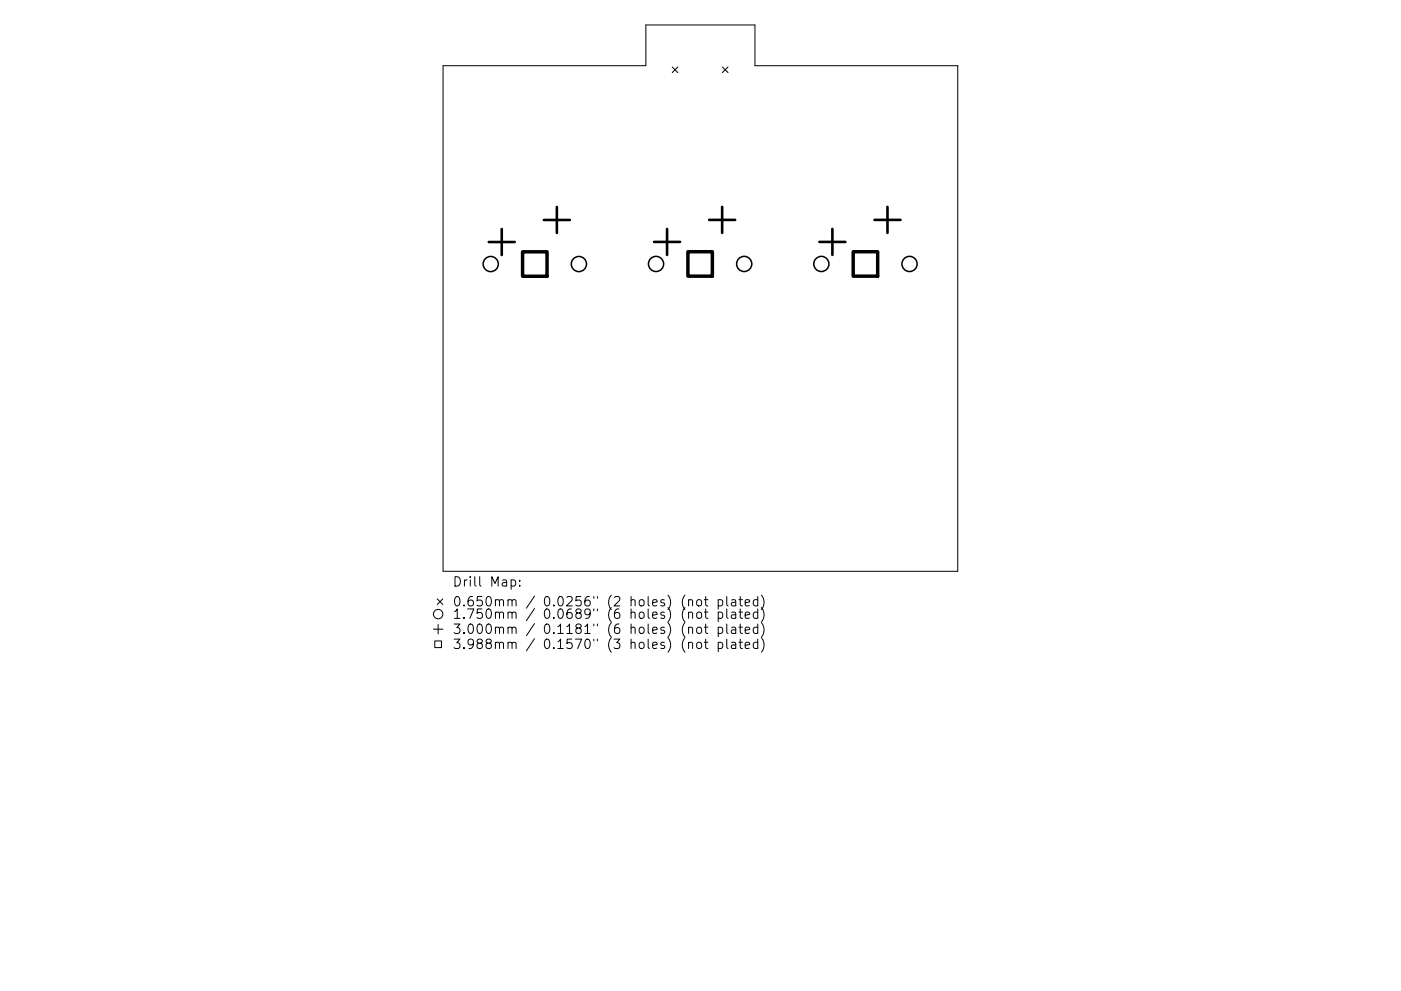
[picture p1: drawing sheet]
<svg xmlns="http://www.w3.org/2000/svg" width="297mm" height="210mm" viewBox="0 0 297 210" stroke-linecap="round" stroke-linejoin="round" font-family="sans-serif">
<defs><g id="words">
<g font-size="2.8">
<text x="95.9" y="124.5">Drill Map:</text>
<text x="95.9" y="128.7">0.650mm / 0.0256&quot; (2 holes) (not plated)</text>
<text x="95.9" y="131.3">1.750mm / 0.0689&quot; (6 holes) (not plated)</text>
<text x="95.9" y="134.5">3.000mm / 0.1181&quot; (6 holes) (not plated)</text>
<text x="95.9" y="137.7">3.988mm / 0.1570&quot; (3 holes) (not plated)</text>
</g>
</g></defs>
<g fill="none" stroke="#000" stroke-width=".21">
<path d="M93.9 13.9h43v-8.6h23.2v8.6h43v107.3h-109.2zM142.5 14.2l1.2 1.2M143.7 14.2l-1.2 1.2M153.2 14.2l1.2 1.2M154.4 14.2l-1.2 1.2M91.9 133.5h2M92.2 136h1.4v1.4h-1.4zM92.7 127.1l1.2 1.2M92.9 132.5v2M93.9 127.1l-1.2 1.2M108.4 123.1l.5-.1 .4 .4v.6l-.2 .3h-.7M110.2 124.2v.2"/>
<path d="M110.2 123.1v.2M146 127.4l.3-.2 .5 .1v1.3M146 130.1a.5 .5 0 0 1 .8 0v1.1M146 133.3a.5 .5 0 0 1 .8 0v1.1M146 136.5a.5 .5 0 0 1 .8 0v1.1M147.8 127.4l.3-.2a.54 .54 0 0 1 .7 .4v.6a.54 .54 0 0 1-.6 .4 .54 .54 0 0 1-.5-.4zM147.8 130.1a.54 .54 0 0 1 .5-.2 .54 .54 0 0 1 .5 .3v.6a.54 .54 0 0 1-.6 .4 .54 .54 0 0 1-.5-.4zM147.8 136.5a.54 .54 0 0 1 .5-.2 .54 .54 0 0 1 .5 .3l-.1 .8a.54 .54 0 0 1-.6 .2 .54 .54 0 0 1-.4-.4zM147.9 133.2a.54 .54 0 0 1 .9 .2v.6a.54 .54 0 0 1-.6 .4 .54 .54 0 0 1-.5-.4v-.6zM149.3 127.2h.8M149.3 129.9h.8M149.3 133.1h.8"/>
<path d="M149.3 136.3h.8M149.6 126.6v1.7l.1 .2 .4 .1M149.6 129.2v1.7l.1 .2 .4 .1M149.6 132.4v1.7l.1 .2 .4 .1M149.6 135.6v1.7l.1 .2 .4 .1M152.3 127.3l.5-.1 .4 .4v.6l-.2 .3h-.7M152.3 130l.5-.1 .4 .3v.6l-.2 .3h-.7M152.3 133.2l.5-.1 .4 .3v.6l-.2 .3h-.7M152.3 136.4l.5-.1 .4 .3v.6l-.2 .3h-.7M152.3 127.2v2M152.3 129.9v2M152.3 133.1v2"/>
<path d="M152.3 136.3v2M154.1 126.6v1.7l.3 .3M154.1 129.2v1.7l.3 .3M154.1 132.4v1.7l.3 .3M154.1 135.6v1.7l.3 .3M155.1 127.3h.8l.1 1.3M155.1 130h.8l.1 1.2M155.1 133.2h.8l.1 1.2M155.1 136.4h.8l.1 1.2M156 127.7l-.7 .1a.39 .39 0 0 0-.3 .4 .39 .39 0 0 0 .3 .4l.7-.1M156 130.3l-.7 .1a.39 .39 0 0 0-.3 .4 .39 .39 0 0 0 .3 .4l.7-.1M156 133.5l-.7 .1a.39 .39 0 0 0-.3 .4 .39 .39 0 0 0 .3 .4l.7-.1"/>
<path d="M156 136.7l-.7 .1a.39 .39 0 0 0-.3 .4 .39 .39 0 0 0 .3 .4l.7-.1M156.7 127.2h.7M156.7 129.9h.7M156.7 133.1h.7M156.7 136.3h.7M156.9 126.6v1.7l.1 .2 .4 .1M156.9 129.2v1.7l.1 .2 .4 .1M156.9 132.4v1.7l.1 .2 .4 .1M156.9 135.6v1.7l.1 .2 .4 .1M158 127.9l.9-.2-.1-.4-.5-.1-.3 .3 .1 1h.7M158 130.5l.9-.2-.1-.3-.5-.1-.3 .2 .1 1h.7M158 133.7l.9-.2-.1-.3-.5-.1-.3 .2 .1 1h.7"/>
<path d="M158 136.9l.9-.2-.1-.3-.5-.1-.3 .2 .1 1h.7M160.7 127.3l-.6-.1-.4 .4v.6l.2 .3h.8M160.7 130l-.6-.1-.4 .3v.6l.2 .3h.8M160.7 133.2l-.6-.1-.4 .3v.6l.2 .3h.8M160.7 136.4l-.6-.1-.4 .3v.6l.2 .3h.8M160.7 126.6v2M160.7 129.2v2M160.7 132.4v2M160.7 135.6v2M161.4 126.3a2.29 2.29 0 0 1 0 3M161.4 128.9a2.29 2.29 0 0 1 0 3.1M161.4 132.1a2.29 2.29 0 0 1 0 3.1"/>
<path d="M161.4 135.3a2.29 2.29 0 0 1 0 3.1"/>
<circle cx="92.9" cy="130.3" r="1"/>
</g>
<g fill="none" stroke="#000" stroke-width=".32">
<circle cx="104" cy="56" r="1.61"/>
<circle cx="122.7" cy="56" r="1.61"/>
<circle cx="139.1" cy="56" r="1.61"/>
<circle cx="157.8" cy="56" r="1.61"/>
<circle cx="174.1" cy="56" r="1.61"/>
<circle cx="192.8" cy="56" r="1.61"/>
</g>
<path d="M103.6 51.3h5.5M106.4 48.6v5.5M115.3 46.7h5.5M118.1 43.9v5.5M138.7 51.3h5.5M141.4 48.6v5.5M150.4 46.7h5.5M153.1 43.9v5.5M173.7 51.3h5.5M176.5 48.6v5.5M185.4 46.7h5.5M188.2 43.9v5.5" fill="none" stroke="#000" stroke-width=".55"/>
<path d="M110.8 53.4h5.2v5.2h-5.2zM145.8 53.4h5.2v5.2h-5.2zM180.9 53.4h5.2v5.2h-5.2z" fill="none" stroke="#000" stroke-width=".73"/>
<use href="#words"/>
</svg>
